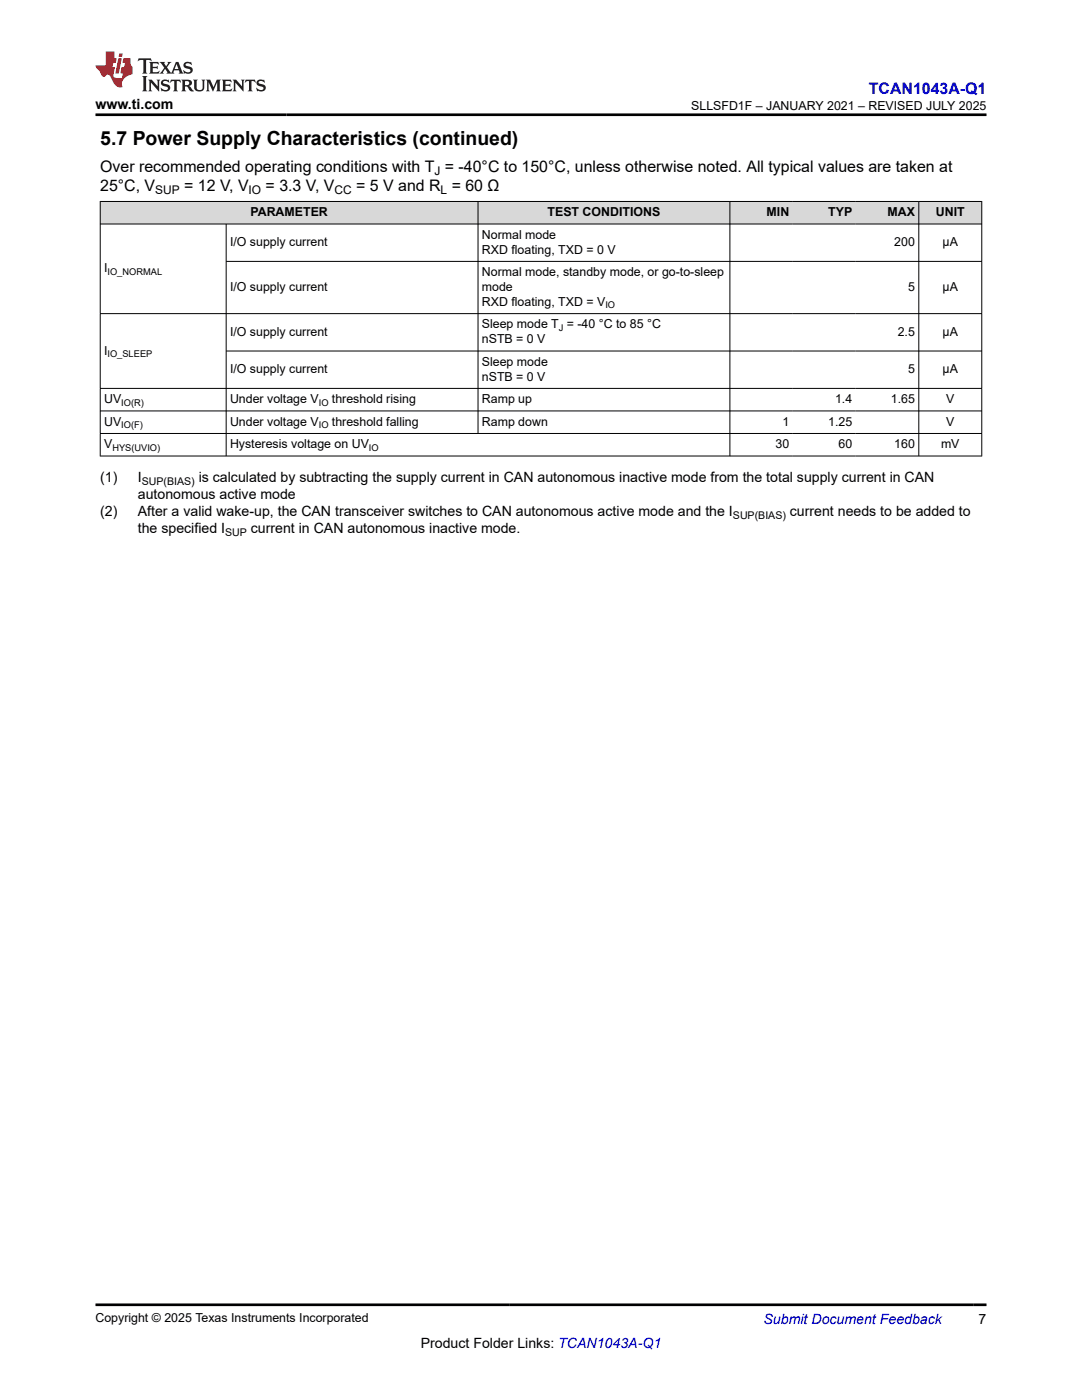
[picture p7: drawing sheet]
<svg xmlns="http://www.w3.org/2000/svg" width="216mm" height="279mm" viewBox="0 0 216 279" stroke-linecap="round" stroke-linejoin="round" font-family="sans-serif">
<defs><g id="words">
<text font-size="3.9" x="20" y="28.8">5.7 Power Supply Characteristics (continued)</text>
<text font-size="3.2" fill="#00f" x="173.4" y="18.7">TCAN1043A-Q1</text>
<g font-size="3.2">
<text x="20" y="34.3">Over recommended operating conditions with T = -40°C to 150°C, unless otherwise noted. All typical values are taken at</text>
<text x="20" y="38.1">25°C, V</text>
<text x="36.8" y="38.1">= 12 V, V</text>
<text x="53" y="38.1">= 3.3 V, V</text>
<text x="71.1" y="38.1">= 5 V and R = 60 Ω</text>
</g>
<g font-size="2.8">
<text x="19" y="21.8">www.ti.com</text>
<text x="20" y="96.2">(1)</text>
<text x="27.5" y="96.2">I</text>
<text x="27.5" y="99.5">autonomous active mode</text>
<text x="39.7" y="96.2">is calculated by subtracting the supply current in CAN autonomous inactive mode from the total supply current in CAN</text>
<text x="20" y="102.9">(2)</text>
<text x="27.5" y="106.3">the specified I</text>
<text x="27.5" y="102.9">After a valid wake-up, the CAN transceiver switches to CAN autonomous active mode and the I</text>
<text x="50.1" y="106.3">current in CAN autonomous inactive mode.</text>
<text x="157.6" y="102.9">current needs to be added to</text>
<text x="83.9" y="269">Product Folder Links: TCAN1043A-Q1</text>
<text x="195.3" y="264.2">7</text>
</g>
<text font-size="2.8" fill="#00f" x="152.4" y="264.2">Submit Document Feedback</text>
<g font-size="2.5">
<text x="137.9" y="21.9">SLLSFD1F – JANUARY 2021 – REVISED JULY 2025</text>
<text x="50" y="43.2">PARAMETER</text>
<text x="96.2" y="47.7">Normal mode</text>
<text x="109.3" y="43.2">TEST CONDITIONS</text>
<text x="153" y="43.2">MIN</text>
<text x="165.3" y="43.2">TYP</text>
<text x="177.1" y="43.2">MAX</text>
<text x="186.7" y="43.2">UNIT</text>
<text x="45.9" y="49.1">I/O supply current</text>
<text x="96.2" y="50.6">RXD floating, TXD = 0 V</text>
<text x="178.4" y="49.1">200</text>
<text x="188.1" y="49.1">µA</text>
<text x="20.8" y="54.4">I</text>
<text x="45.9" y="58.1">I/O supply current</text>
<text x="96.2" y="55.1">Normal mode, standby mode, or go-to-sleep</text>
<text x="96.2" y="58.1">mode</text>
<text x="181.2" y="58.1">5</text>
<text x="188.1" y="58.1">µA</text>
<text x="96.2" y="61.1">RXD floating, TXD = V</text>
<text x="96.2" y="65.6">Sleep mode T = -40 °C to 85 °C</text>
<text x="20.8" y="70.8">I</text>
<text x="45.9" y="67">I/O supply current</text>
<text x="96.2" y="68.5">nSTB = 0 V</text>
<text x="179.1" y="67">2.5</text>
<text x="188.1" y="67">µA</text>
<text x="45.9" y="74.5">I/O supply current</text>
<text x="96.2" y="73">Sleep mode</text>
<text x="96.2" y="76">nSTB = 0 V</text>
<text x="181.2" y="74.5">5</text>
<text x="188.1" y="74.5">µA</text>
<text x="20.8" y="80.5">UV</text>
<text x="45.9" y="80.5">Under voltage V</text>
<text x="66.2" y="80.5">threshold rising</text>
<text x="96.2" y="80.5">Ramp up</text>
<text x="166.6" y="80.5">1.4</text>
<text x="177.8" y="80.5">1.65</text>
<text x="188.8" y="80.5">V</text>
<text x="20.8" y="85">UV</text>
<text x="20.8" y="89.5">V</text>
<text x="45.9" y="85">Under voltage V</text>
<text x="45.9" y="89.5">Hysteresis voltage on UV</text>
<text x="66.2" y="85">threshold falling</text>
<text x="96.2" y="85">Ramp down</text>
<text x="154.8" y="89.5">30</text>
<text x="156.1" y="85">1</text>
<text x="165.3" y="85">1.25</text>
<text x="167.3" y="89.5">60</text>
<text x="178.4" y="89.5">160</text>
<text x="187.8" y="89.5">mV</text>
<text x="188.8" y="85">V</text>
<text x="19" y="263.9">Copyright © 2025 Texas Instruments Incorporated</text>
</g>
<g font-size="2.4">
<text x="86.7" y="34.9">J</text>
<text x="31" y="38.7">SUP</text>
<text x="49.6" y="38.7">IO</text>
<text x="66.7" y="38.7">CC</text>
<text x="87.9" y="38.7">L</text>
</g>
<g font-size="2.1">
<text x="28.3" y="96.7">SUP(BIAS)</text>
<text x="44.9" y="106.9">SUP</text>
<text x="146.2" y="103.5">SUP(BIAS)</text>
</g>
<g font-size="1.9">
<text x="21.5" y="54.9">IO_NORMAL</text>
<text x="120.8" y="61.5">IO</text>
<text x="21.5" y="71.3">IO_SLEEP</text>
<text x="111.5" y="66">J</text>
<text x="24.2" y="81">IO(R)</text>
<text x="63.6" y="81">IO</text>
<text x="22.4" y="90">HYS(UVIO)</text>
<text x="24.2" y="85.5">IO(F)</text>
<text x="63.6" y="85.5">IO</text>
<text x="73.6" y="90">IO</text>
</g>
</g></defs>
<g fill="#d8d8d8">
<path d="M20 40.2h175.9v4.5h-175.9z" fill-rule="evenodd"/>
<path d="M20.1 40.3h75.2v4.3h-75.2z" fill-rule="evenodd"/>
<path d="M95.4 40.3h50.2v4.3h-50.2z" fill-rule="evenodd"/>
<path d="M145.7 40.3h12.5v4.3h-12.5z" fill-rule="evenodd"/>
<path d="M158.2 40.3h12.6v4.3h-12.6z" fill-rule="evenodd"/>
<path d="M170.8 40.3h12.5v4.3h-12.5z" fill-rule="evenodd"/>
<path d="M183.4 40.3h12.4v4.3h-12.4z" fill-rule="evenodd"/>
</g>
<g fill="none" stroke="#000" stroke-width=".2">
<path d="M19.9 40.2h176.1M19.9 44.7h176.1M20 40.1v51M45.1 44.7v46.4M45.1 52.2h150.9M95.4 40.1v46.5M145.6 40.1v51M183.3 40.1v51M195.9 40.1v51M19.9 62.6h176.1M19.9 77.5h176.1M45.1 70.1h150.9"/>
<path d="M19.9 82h176.1M19.9 86.5h176.1M19.9 91h176.1"/>
</g>
<path d="M27.7 11.6l-.2 .6 .5-.2h.6v.1v2.2l-.2 .4h1l-.2-.4v-2.2v-.1h.5l.5 .2-.1-.6zM29.8 12.4l.2 .3v1.6l-.2 .4h1.9l.1-.6a1.08 1.08 0 0 1-1.3 .2v-.7h.6l.4 .2v-.7l-.4 .2h-.6v-.5l.2-.2a1 1 0 0 1 1 .3l-.1-.5zM31.8 12.4l1 1.1-1 1.2h.9l-.2-.2 .4-.8 .5 .8-.2 .2h1.6l-.2-.2 .1-.5h1l.1 .5-.1 .2h.9l-.2-.4-.8-1.9h-.5l-1 2.1-.8-1.1 .9-1h-.8l.2 .2-.5 .6-.3-.6 .1-.2zM35.2 12.8l.4 1h-.8zM36.8 12.5a.65 .65 0 0 0-.2 .7 .65 .65 0 0 0 .6 .5l.7 .1 .1 .3a.79 .79 0 0 1-.7 .4 .79 .79 0 0 1-.7-.5l.1 .7 .2-.1a.93 .93 0 0 0 1.1 0 .93 .93 0 0 0 .4-.9 1.46 1.46 0 0 0-1.2-.6l-.1-.3a1.09 1.09 0 0 1 1.2 .2l-.2-.6-.1 .1-.6-.2zM28.4 15.2l.2 .4v2.2l-.2 .4h1l-.2-.4v-2.2l.2-.4zM29.6 15.9l.2 .4v1.5l-.2 .4h.8l-.3-.4v-1.3l1.7 1.8v-2l.2-.4h-.8l.2 .2 .1 1.1-1.2-1.3zM32.3 16a.65 .65 0 0 0-.2 .8 .65 .65 0 0 0 .7 .4l.6 .2 .1 .2a.79 .79 0 0 1-.7 .4 .79 .79 0 0 1-.7-.5l.1 .7 .2-.1a.93 .93 0 0 0 1.1 .1 .93 .93 0 0 0 .4-1 1.46 1.46 0 0 0-1.2-.5l-.1-.4a1.09 1.09 0 0 1 1.2 .2l-.2-.6-.1 .1-.6-.1zM34.1 15.9l-.1 .6a.63 .63 0 0 1 .7-.3l.1 1.6-.3 .4h1l-.2-.4v-1.6a.66 .66 0 0 1 .8 .3l-.1-.6zM36.2 15.9l.2 .4v1.5l-.2 .4h.9l-.2-.2v-.7h.5l.1 .2a.79 .79 0 0 0 1.2 .6l-1-.9a.61 .61 0 0 0 .6-.6 .61 .61 0 0 0-.5-.7zM36.9 16.2h.2a.47 .47 0 0 1 .5 .1 .47 .47 0 0 1 .1 .5l-.2 .1-.6 .1zM38.5 15.9l.2 .2a2.27 2.27 0 0 0 .4 2 1.04 1.04 0 0 0 1.7-.7v-1.3l.2-.2h-.8l.2 .4v1.1a.6 .6 0 0 1-.6 .6 .6 .6 0 0 1-.6-.6v-1.1l.3-.4zM41.1 15.9l.2 .4v1.5l-.2 .4h.7l-.2-.4v-1.4l.9 1.9 .8-1.9v1.4l-.2 .4h1l-.3-.4v-1.5l.3-.4h-.8l-.7 1.5-.7-1.5zM44.3 15.9l.2 .4v1.5l-.2 .4h1.9l.1-.6a1.09 1.09 0 0 1-1.3 .2v-.7h.6l.4 .2v-.6l-.4 .2h-.6v-.6l.2-.1a1.01 1.01 0 0 1 1 .3l-.1-.6zM46.4 15.9l.3 .4v1.5l-.3 .4h.8l-.2-.4v-1.3l1.6 1.8v-2l.2-.4h-.7l.2 .2v1.1l-1.2-1.3zM49 15.9l-.1 .6a.63 .63 0 0 1 .8-.3v1.6l-.3 .4h1l-.2-.4v-1.6a.66 .66 0 0 1 .8 .3l-.1-.6zM51.4 16a.65 .65 0 0 0-.2 .8 .65 .65 0 0 0 .6 .4l.6 .2 .2 .2a.79 .79 0 0 1-.8 .4 .79 .79 0 0 1-.6-.5l.1 .7 .2-.1a.93 .93 0 0 0 1 .1 .93 .93 0 0 0 .5-1 1.46 1.46 0 0 0-1.3-.5l-.1-.4a1.09 1.09 0 0 1 1.3 .2l-.2-.6-.2 .1-.5-.1z" fill="#231f20"/>
<path d="M21.1 10.3v2.7h-2.1l.1 .4 .9 1a.95 .95 0 0 0 .9 .9 .59 .59 0 0 1 .6-.4 .59 .59 0 0 1 .5 .3l.4 .8a1.59 1.59 0 0 0 2.1 1.4 1.61 1.61 0 0 1 1-2.3l1-.3-.1-1.5a1.59 1.59 0 0 1-.4-1.7h-1.4l-.2 .9h.5l-.1 .9h-.5l-.2 .9v.3l.4 .1-.2 .9h-.6a.73 .73 0 0 1-1.1-.7l.3-1.5h-.5l.2-.9h.5l.2-.9h-.5v-1.3zM23.6 11.6l-.6 3.1h.7l.6-3.1zM23.8 10.7l-.1 .6h.7l.1-.6z" fill="#ed1c24"/>
<path d="M19 22.9h177.8M19 260.4h177.8" fill="none" stroke="#000" stroke-width=".53"/>
<use href="#words"/>
</svg>
